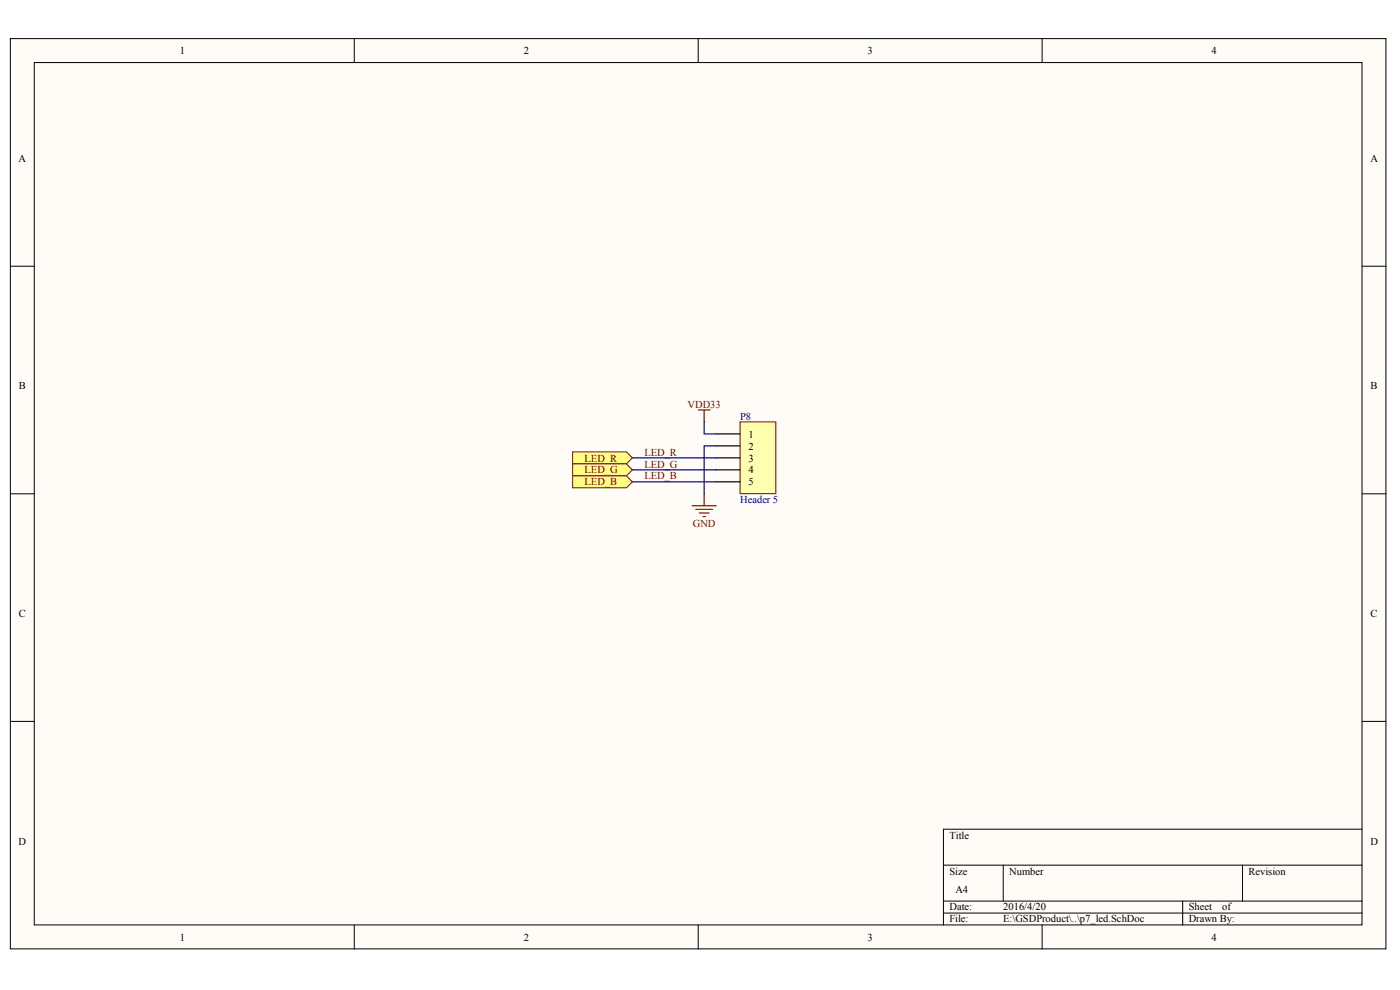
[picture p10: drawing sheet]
<svg xmlns="http://www.w3.org/2000/svg" width="296mm" height="209mm" viewBox="0 0 296 209" stroke-linecap="round" stroke-linejoin="round" font-family="sans-serif">
<defs><g id="words">
<g font-size="2.2">
<text x="38" y="11.4">1</text>
<text x="110.7" y="11.4">2</text>
<text x="183.4" y="11.4">3</text>
<text x="256.1" y="11.4">4</text>
<text x="3.9" y="34.2">A</text>
<text x="289.7" y="34.2">A</text>
<text x="4" y="82.3">B</text>
<text x="289.8" y="82.3">B</text>
<text x="158.2" y="92.5">1</text>
<text x="158.2" y="95">2</text>
<text x="158.2" y="97.5">3</text>
<text x="158.2" y="100.1">4</text>
<text x="158.2" y="102.6">5</text>
<text x="4" y="130.4">C</text>
<text x="289.8" y="130.4">C</text>
<text x="3.9" y="178.5">D</text>
<text x="200.7" y="177.2">Title</text>
<text x="289.7" y="178.5">D</text>
<text x="200.7" y="184.8">Size</text>
<text x="213.4" y="184.8">Number</text>
<text x="263.9" y="184.8">Revision</text>
<text x="202" y="188.6">A4</text>
<text x="200.7" y="192.4">Date:</text>
<text x="200.7" y="194.9">File:</text>
<text x="212.1" y="192.4">2016/4/20</text>
<text x="212.1" y="194.9">E:\GSDProduct\..\p7_led.SchDoc</text>
<text x="251.3" y="192.4">Sheet</text>
<text x="251.3" y="194.9">Drawn By:</text>
<text x="258.4" y="192.4">of</text>
<text x="38" y="198.7">1</text>
<text x="110.7" y="198.7">2</text>
<text x="183.4" y="198.7">3</text>
<text x="256.1" y="198.7">4</text>
</g>
<g font-size="2.2" fill="#800000">
<text x="145.4" y="86.1">VDD33</text>
<text x="123.6" y="97.5">LED_R</text>
<text x="123.6" y="100.1">LED_G</text>
<text x="136.2" y="96.3">LED_R</text>
<text x="136.2" y="98.8">LED_G</text>
<text x="136.2" y="101.3">LED_B</text>
<text x="123.6" y="102.6">LED_B</text>
<text x="146.5" y="111.4">GND</text>
</g>
<g font-size="2.2" fill="#000080">
<text x="156.5" y="88.7">P8</text>
<text x="156.5" y="106.4">Header 5</text>
</g>
</g></defs>
<g fill="#fffcf8" stroke="#000" stroke-width=".21">
<path d="M2.2 8.2h290.8v192.3h-290.8z"/>
<path d="M7.2 13.2h280.7v182.2h-280.7z"/>
</g>
<g fill="none" stroke="#000" stroke-width=".21">
<path d="M74.9 8.2v5M147.6 8.2v5M220.3 8.2v5M2.2 56.3h5M288 56.3h5M2.2 104.3h5M288 104.3h5M2.2 152.4h5M288 152.4h5M288 175.2h-88.5v20.3M74.9 195.5v5M147.6 195.5v5"/>
<path d="M199.5 182.8h88.5M199.5 190.4h88.5M199.5 192.9h88.5M212.1 182.8v7.6M220.3 195.5v5M250 190.4v5.1M262.7 182.8v7.6"/>
</g>
<path d="M156.5 89.2h7.5v15.1h-7.5z" fill="#ffffb0" stroke="#800000" stroke-width=".21"/>
<path d="M151.4 91.7h5.1M151.4 94.2h5.1M151.4 96.8h5.1M151.4 99.3h5.1M151.4 101.8h5.1" fill="none" stroke="#000" stroke-width=".25"/>
<path d="M147.6 86.6h2.5M148.9 86.6v2.6M146.3 106.9h5.1M147.1 107.6h3.5M147.9 108.4h2M148.6 109.2h.5M148.9 104.3v2.6" fill="none" stroke="#800000" stroke-width=".25"/>
<path d="M148.9 89.2v2.5h2.5M151.4 94.2h-2.5v10.1" fill="none" stroke="#000080" stroke-width=".25"/>
<g fill="#ffff80" stroke="#800000" stroke-width=".21">
<path d="M121.1 95.5h11.3l1.3 1.3-1.3 1.2h-11.3z" fill-rule="evenodd"/>
<path d="M121.1 98h11.3l1.3 1.3-1.3 1.3h-11.3z" fill-rule="evenodd"/>
<path d="M121.1 100.6h11.3l1.3 1.2-1.3 1.3h-11.3z" fill-rule="evenodd"/>
</g>
<path d="M133.7 96.8h17.7M133.7 99.3h17.7M133.7 101.8h17.7" fill="none" stroke="#000080" stroke-width=".25"/>
<use href="#words"/>
</svg>
